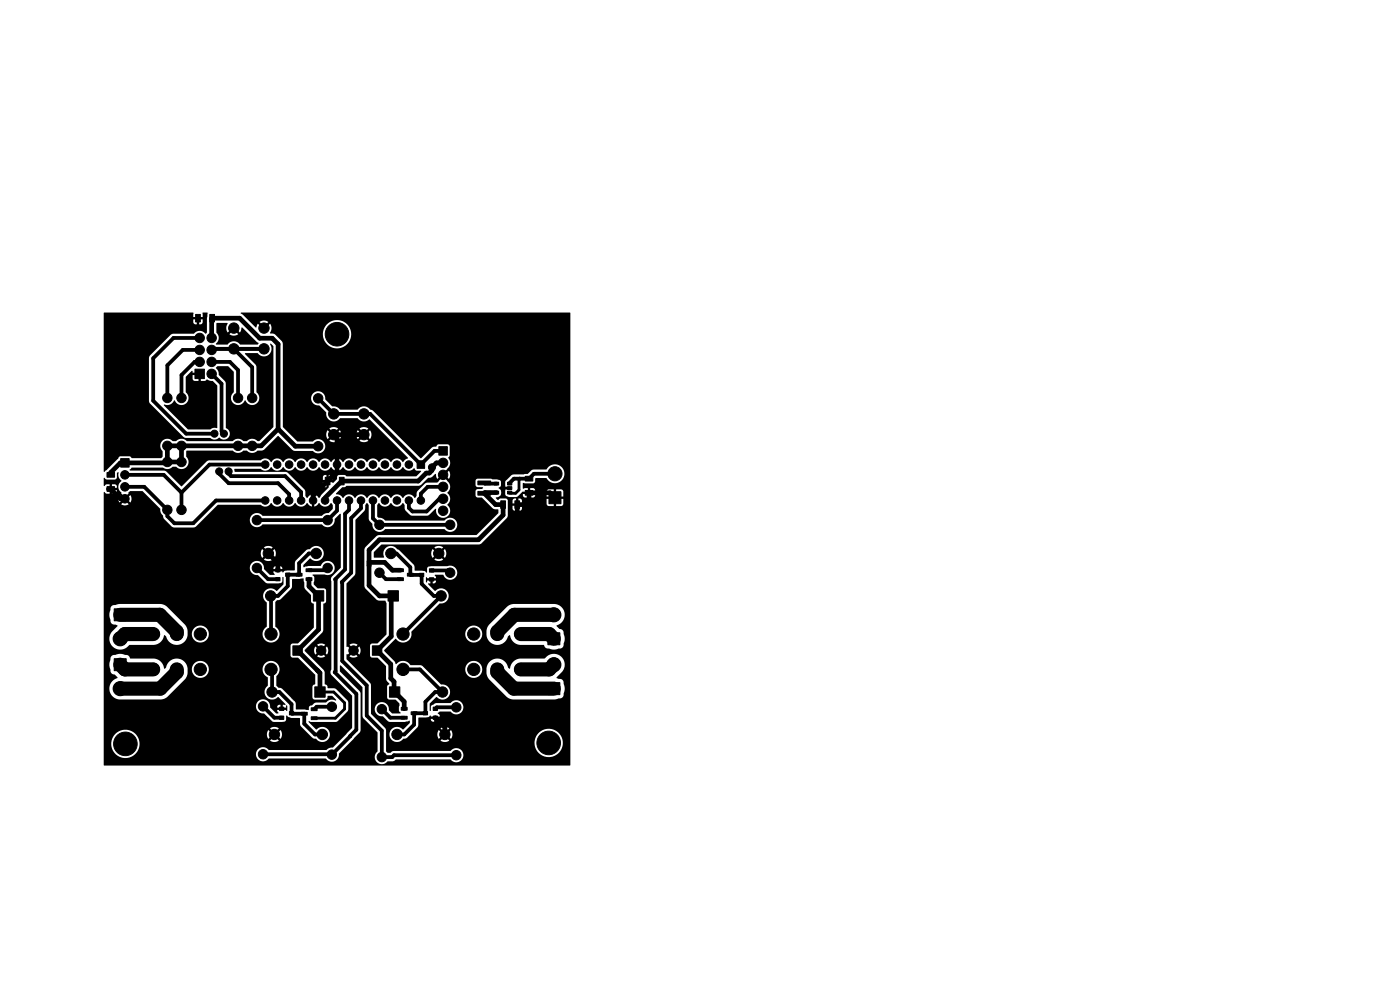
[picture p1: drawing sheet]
<svg xmlns="http://www.w3.org/2000/svg" width="297mm" height="210mm" viewBox="0 0 297 210" stroke-linecap="round" stroke-linejoin="round" font-family="sans-serif">
<g fill="#000" stroke="#000" stroke-width=".21">
<path d="M41.5 66.7h1v1.6h-1zM44.5 66.7h1v1.6h-1zM25.6 97.3h1.8v1.8h-1.8zM41.4 78.3h2v2h-2zM88.5 97.8h1.6v1.6h-1.6zM93.1 94.7h1.8v1.9h-1.8zM22.7 100.2h1.6v1h-1.6zM22.7 103.2h1.6v1h-1.6zM69 101.2h1v1.6h-1zM72 101.2h1v1.6h-1zM101.4 102h2.7v.8h-2.7zM101.4 104.2h2.7v.8h-2.7z"/>
<path d="M104.9 104.2h.9v.6h-.9zM104.9 102.3h.9v.6h-.9zM106.2 106.2h1v1.6h-1zM107.7 102.3h.9v.6h-.9zM107.7 103.2h.9v.6h-.9zM107.7 104.2h.9v.6h-.9zM109.2 106.2h1v1.6h-1zM111.4 101h1.6v1h-1.6zM111.4 104h1.6v1h-1.6zM116.5 104.3h2.5v2.5h-2.5zM24.2 139.7h2.6v2.6h-2.6zM24.2 129.2h2.6v2.5h-2.6z"/>
<path d="M58.5 122.5h.9v.7h-.9zM58.5 120.6h.9v.7h-.9zM60.6 121.6h.9v.7h-.9zM62.1 137h2v2h-2zM62.8 121.6h1.3v.6h-1.3zM64.9 120.7h1.3v.6h-1.3zM64.9 122.6h1.3v.6h-1.3zM66.5 125.3h2.2v2.2h-2.2zM79 137h2v2h-2zM84.3 122.6h1.3v.6h-1.3zM84.3 120.7h1.3v.6h-1.3zM82.3 125.3h2.2v2.2h-2.2z"/>
<path d="M86.4 121.6h1.3v.6h-1.3zM89 121.6h.9v.7h-.9zM91.1 120.7h.9v.7h-.9zM91.1 122.6h.9v.7h-.9zM116.2 134.2h2.6v2.6h-2.6zM59.3 151.9h.9v.7h-.9zM59.3 150h.9v.7h-.9zM61.4 150.9h.9v.7h-.9zM63.9 151.1h1.3v.6h-1.3zM66.8 145.7h2.2v2.2h-2.2zM66 150.2h1.3v.6h-1.3zM66 152h1.3v.6h-1.3z"/>
<path d="M82.6 145.7h2.2v2.2h-2.2zM85.1 151.9h1.3v.7h-1.3zM85.1 150.1h1.3v.5h-1.3zM87.2 151h1.3v.6h-1.3zM89.8 150.9h.9v.7h-.9zM91.9 150h.9v.7h-.9zM91.9 151.9h.9v.7h-.9zM116.2 144.8h2.6v2.5h-2.6z"/>
<circle cx="39" cy="68" r=".75"/>
<circle cx="42.4" cy="71.7" r="1"/>
<circle cx="42.4" cy="76.8" r="1"/>
<circle cx="42.4" cy="74.2" r="1"/>
<circle cx="44.9" cy="71.7" r="1"/>
<circle cx="44.9" cy="76.8" r="1"/>
<circle cx="44.9" cy="79.3" r="1"/>
<circle cx="44.9" cy="74.2" r="1"/>
<circle cx="49.6" cy="74" r="1.1"/>
<circle cx="49.6" cy="69.6" r="1.1"/>
<circle cx="56" cy="74" r="1.1"/>
<circle cx="56" cy="69.6" r="1.1"/>
<circle cx="71.5" cy="70.9" r="2.5"/>
<circle cx="35.5" cy="98" r="1"/>
<circle cx="35.5" cy="94.6" r="1"/>
<circle cx="35.5" cy="84.4" r="1"/>
<circle cx="38.5" cy="94.6" r="1"/>
<circle cx="38.5" cy="84.4" r="1"/>
<circle cx="38.5" cy="98" r="1"/>
<circle cx="42.3" cy="82.1" r=".75"/>
<circle cx="45.5" cy="92" r=".75"/>
<circle cx="46.5" cy="100" r=".75"/>
<circle cx="47.5" cy="92" r=".75"/>
<circle cx="48.5" cy="100" r=".75"/>
<circle cx="50.5" cy="84.4" r="1"/>
<circle cx="50.5" cy="94.6" r="1"/>
<circle cx="53.5" cy="84.4" r="1"/>
<circle cx="53.5" cy="94.6" r="1"/>
<circle cx="56.3" cy="98.5" r=".8"/>
<circle cx="58.8" cy="98.5" r=".8"/>
<circle cx="61.3" cy="98.5" r=".8"/>
<circle cx="63.9" cy="98.5" r=".8"/>
<circle cx="66.4" cy="98.5" r=".8"/>
<circle cx="67.5" cy="84.5" r="1"/>
<circle cx="67.5" cy="94.7" r="1"/>
<circle cx="69" cy="98.5" r=".8"/>
<circle cx="70.8" cy="87.8" r="1.1"/>
<circle cx="70.8" cy="92.2" r="1.1"/>
<circle cx="71.5" cy="98.5" r=".8"/>
<circle cx="74" cy="98.5" r=".8"/>
<circle cx="76.6" cy="98.5" r=".8"/>
<circle cx="77.2" cy="87.8" r="1.1"/>
<circle cx="77.2" cy="92.2" r="1.1"/>
<circle cx="79.1" cy="98.5" r=".8"/>
<circle cx="81.7" cy="98.5" r=".8"/>
<circle cx="84.2" cy="98.5" r=".8"/>
<circle cx="86.7" cy="98.5" r=".8"/>
<circle cx="91.6" cy="99.1" r=".75"/>
<circle cx="94" cy="98.2" r="1"/>
<circle cx="26.5" cy="105.8" r=".9"/>
<circle cx="26.5" cy="100.7" r=".9"/>
<circle cx="26.5" cy="103.3" r=".9"/>
<circle cx="35.5" cy="108.2" r="1"/>
<circle cx="38.5" cy="108.2" r="1"/>
<circle cx="54.5" cy="110.3" r="1"/>
<circle cx="56.3" cy="106.2" r=".8"/>
<circle cx="56.9" cy="117.4" r="1.1"/>
<circle cx="58.8" cy="106.2" r=".8"/>
<circle cx="61.3" cy="106.2" r=".8"/>
<circle cx="63.9" cy="106.2" r=".8"/>
<circle cx="66.4" cy="106.2" r=".8"/>
<circle cx="67.1" cy="117.4" r="1.1"/>
<circle cx="69" cy="106.2" r=".8"/>
<circle cx="69.5" cy="110.3" r="1"/>
<circle cx="71.5" cy="106.2" r=".8"/>
<circle cx="74" cy="106.2" r=".8"/>
<circle cx="76.6" cy="106.2" r=".8"/>
<circle cx="79.1" cy="106.2" r=".8"/>
<circle cx="80.5" cy="111.3" r="1"/>
<circle cx="81.7" cy="106.2" r=".8"/>
<circle cx="82.9" cy="117.4" r="1.1"/>
<circle cx="84.2" cy="106.2" r=".8"/>
<circle cx="86.7" cy="106.2" r=".8"/>
<circle cx="89.3" cy="106.2" r=".8"/>
<circle cx="93.1" cy="117.4" r="1.1"/>
<circle cx="94" cy="100.7" r="1"/>
<circle cx="94" cy="103.3" r="1"/>
<circle cx="94" cy="105.8" r="1"/>
<circle cx="94" cy="108.3" r="1"/>
<circle cx="95.5" cy="111.3" r="1"/>
<circle cx="110" cy="109.8" r=".75"/>
<circle cx="117.7" cy="100.5" r="1.5"/>
<circle cx="25.5" cy="135.5" r="1.5"/>
<circle cx="32.5" cy="134.5" r="1.3"/>
<circle cx="37.5" cy="134.5" r="1.3"/>
<circle cx="42.5" cy="134.5" r="1.3"/>
<circle cx="54.5" cy="120.5" r="1"/>
<circle cx="57.4" cy="126.4" r="1.1"/>
<circle cx="57.5" cy="134.5" r="1.3"/>
<circle cx="68.1" cy="138" r="1"/>
<circle cx="69.5" cy="120.5" r="1"/>
<circle cx="75" cy="138" r="1"/>
<circle cx="80.5" cy="121.5" r="1"/>
<circle cx="85.5" cy="134.5" r="1.3"/>
<circle cx="93.6" cy="126.4" r="1.1"/>
<circle cx="95.5" cy="121.5" r="1"/>
<circle cx="100.5" cy="134.5" r="1.3"/>
<circle cx="105.5" cy="134.5" r="1.3"/>
<circle cx="110.5" cy="134.5" r="1.3"/>
<circle cx="117.5" cy="130.4" r="1.5"/>
<circle cx="25.5" cy="146.1" r="1.5"/>
<circle cx="26.6" cy="157.8" r="2.5"/>
<circle cx="32.5" cy="142" r="1.3"/>
<circle cx="37.5" cy="142" r="1.3"/>
<circle cx="42.5" cy="142" r="1.3"/>
<circle cx="55.8" cy="149.8" r="1"/>
<circle cx="55.8" cy="160" r="1"/>
<circle cx="57.5" cy="142" r="1.3"/>
<circle cx="57.7" cy="146.8" r="1.1"/>
<circle cx="58.2" cy="155.8" r="1.1"/>
<circle cx="68.4" cy="155.8" r="1.1"/>
<circle cx="70.4" cy="149.9" r="1"/>
<circle cx="81" cy="150.4" r="1"/>
<circle cx="84.2" cy="155.8" r="1.1"/>
<circle cx="85.5" cy="142" r="1.3"/>
<circle cx="93.9" cy="146.8" r="1.1"/>
<circle cx="94.4" cy="155.8" r="1.1"/>
<circle cx="96.8" cy="150" r="1"/>
<circle cx="100.5" cy="142" r="1.3"/>
<circle cx="105.5" cy="142" r="1.3"/>
<circle cx="110.5" cy="142" r="1.3"/>
<circle cx="116.4" cy="157.6" r="2.5"/>
<circle cx="117.5" cy="141" r="1.5"/>
<circle cx="70.4" cy="160.1" r="1"/>
<circle cx="81" cy="160.6" r="1"/>
<circle cx="96.8" cy="160.2" r="1"/>
</g>
<g fill="none" stroke="#000" stroke-width="1">
<path d="M42.4 79.3l-.1 .1M44.9 71.7l.1-4.2h5.8l4.3 4.2h2.6l1.3 1.3v18M35.5 98l-.2 .2h-9.8l-2 2v.5M38.5 94.6v3.4h-3M59 91l-3.6 3.6h-19.9v3.4M59 91l3.7 3.7h4.8M77.2 92.2h-6.4l.7 .7v7.2l-5.1 5v1.1M94 98.2h-1.4l-1 .9v.7l-.5 .6h-.7l-1.7 1.7h-16.2l-3.5 3.5M23 103.7h.5l2.1 2.1h.9M56.9 117.4l2.1 2v1.6M78.3 119.1l.2 .2h3.1l1.7 1.7h1.7M93.1 117.4l-.6 .5"/>
<path d="M105.3 104.5h-2.4l-.2 .1 2.4 2.4h1.6v2.3l-5.2 5.2h-21l-2.2 2.2v7.5l2.2 2.2h2.9l-.4 .4v8.2l-3 3 2.9 2.9v3l.7 .7v2.1l.1 .1M117.7 105.6l-1-1.1h-4.5v1.9l-.6 .6h-1.9v2.5l.3 .3M65.6 122.9v1.5l2 2v7.2l-4.5 4.4 4.8 4.7v4.1M83.2 146.3l2.5 2.5v1.5M92.4 152.2l2 2.1v1.5"/>
</g>
<path d="M106.7 103.5h1.4M110.1 101.7v2.2l-.7 .7h-1.3M67.9 146.8h2.9l2.3 2.3v1.3l-2 1.9h-4.4" fill="none" stroke="#000" stroke-width=".6"/>
<g fill="none" stroke="#000" stroke-width=".8">
<path d="M42.4 76.8h-1.1l-2.8 2.8v4.8M42.4 74.2h-3.6l-3.3 3.3v6.9M42.4 71.7h-5.6l-4.3 4.3v9l7 7h6M44.9 76.8h3.9l1.7 1.7v5.9M44.9 79.3l2.1 2.1v10.1l.5 .5M45.5 74l-.2 .2h-.4l.2-.2h10.9M49.6 74l3.9 3.9v6.5M56.3 98.5h-11.9l-5.9 6M67.5 84.5l3.3 3.3h7.7l10.8 10.7 2.9-2.8h1.8M26.5 100.7h8.2l3.8 3.8M26.5 103.2l4.1 .1 4.9 4.9v1.3l1.5 1.5h4l4.8-4.8h10.5M38.5 104.5v3.7"/>
<path d="M46.5 100v.5l2 2h10.5l2.3 2.3v1.4M48.5 100v.5l.5 .5h11.5l3.4 3.4v1.8M67.1 117.4h-1.6l-2.1 2.1v2.4h-2.4v2.4l-2 2.1h-1.6l.1 8.1M71.5 106.2v2.1l-2 2h-15M74 106.2v2l-.8 .8v11.8l-2.1 2.1 .1 19.5-.2 .2 4.6 4.6v7.6l-5.2 5.3-14.6-.1M76.6 106.2v1.6l-2.1 2.1v11.6l-2 2 .1 16.7 5.2 5.2v6.4l3.2 3.2v5.6h2.2l.4-.4h13.2M79.1 106.2v3.8l1.4 1.3h15M82.9 117.4h1.2l3 2.9v1.7h2.3v1.8l2.6 2.6h1.6l-8.1 8.1M94 103.3h-3.3l-1.4 1.4v1.5M94 105.8h-.8l-2.7 2.7h-3l-.8-.8v-1.5M102.7 102.4l.2 .2h2.4M110.2 101.5l-.1 .2"/>
<path d="M117.7 100.5h-4.4l-1.1 1h-3.2l-.9 .9M54.5 120.5l2.4 2.4h2.1M69.5 120.5l-.5 .5h-3.4M80.5 121.5l1.4 1.4h3.1M85.5 134.5h.1M91.5 121h3.5l.5 .5M55.8 149.8l2.4 2.4h1.5M57.5 142.2h-.1M57.5 142l.2 .2v4.6M57.7 146.8h1.6l2.6 2.6 .1 2h2.6v2.1l2.2 2.3h1.6M57.8 146.7l-.1 .1M70.4 149.9h-3.2l-.5 .6"/>
<path d="M81 150.4l1.8 1.8h2.9M85.5 142h3.6l4.8 4.8h-1.6l-2 2.1v2.4h-2.5v2.4l-2 2.1h-1.6M85.5 141.8h.4M93.8 146.8v.1h-.5M96.8 150h-4.1l-.3 .3"/>
</g>
<path d="M25.5 130.4h8.4l3.6 3.6v.5M32.5 134.5h-6l-1 1M110.5 134.5h6l1 1M117.5 130.4h-8.4l-3.6 3.6v.5M25.5 141l1 1h6M37.5 142v.6l-3.5 3.5h-8.5M105.5 142v.6l3.5 3.5h8.5M117.5 141l-1 1h-6" fill="none" stroke="#000" stroke-width="3"/>
<path d="M39.4 79.9l1.4-1.2 .1 .4h1v.5h-1v.8l.2 .4h1v-1.1h.5v1.1h.9l.5-.3 .5 .3h.6l1 .9v9l-.2 .1a1.35 1.35 0 0 0-1.3 .3h-4.7l-5.1-5.1 .1-.2a1.65 1.65 0 0 0 2.1-.9 1.55 1.55 0 0 0 2.4 .7 1.55 1.55 0 0 0 0-2.4zM22 66.4l18.9-.1 .2 .1-.1 .9h2v-1h.9l.2 .1-.2 1.1v3l-.2 .3a1.66 1.66 0 0 0-2.6 0l-4.7 .1-4.7 4.7-.1 9.5 .2 .5 7.3 7.2 5.6 .2a1.39 1.39 0 0 0 1.8-.2 1.29 1.29 0 0 0 2.1-.1 1.29 1.29 0 0 0-.7-2v-9.4l-.2-.5-1.3-1.3-.1-.7-.5-.7 .3-.4h2.3l1.2 1.1v4.4a1.53 1.53 0 0 0 .1 2.5 1.53 1.53 0 0 0 2.3-.8 1.55 1.55 0 0 0 2.4 .7 1.55 1.55 0 0 0 0-2.4v-5.6l-2.4-2.5 .1-.2h2.6a1.65 1.65 0 0 0 2.3 .4 1.65 1.65 0 0 0 .3-2.4h.2l.5 .6v17l-3 3-.3 .1a1.61 1.61 0 0 0-2.4 0h-.7a1.56 1.56 0 0 0-2.3 0h-9.7a1.56 1.56 0 0 0-2.3 0h-.7a1.52 1.52 0 0 0-2.2-.1 1.52 1.52 0 0 0 .1 2.3v1l-.3 .4h-6.2l-.5-.4h-2l-2.8 2.9-.5 .4-.2-.1v-31.7h19l.4 .5h1.1l.4-.3 .1-.8h-.7v1.1h-.6v-1.1h-.7v.6h-19zM45.9 68.6l2.3-.1 .1 .1a1.63 1.63 0 0 0 0 1.9l.9-.9 .4 .4-.9 .9a1.61 1.61 0 0 0 1.8 0l-.9-.9 .4-.4 .9 .9 .3-1h.2l3.5 3.3-.3 .3h-3.6a1.73 1.73 0 0 0-2.8 0l-2.4-.1a1.67 1.67 0 0 0 .1-2.5zM51.1 66.4h69.9v95.9l-98.9 .1-.1-4.6h1.6a3 3 0 0 0 4.1 2.8 3 3 0 0 0 1.1-4.8h27.8l.3 .9 .8-.8 .4 .4-.8 .8a1.6 1.6 0 0 0 1.9 0l-.9-.8 .4-.4 .8 .8a1.61 1.61 0 0 0 0-1.8l-.8 .8-.4-.4 .9-.8a1.6 1.6 0 0 0-1.9 0l.8 .8-.4 .4-.8-.8-.3 .9-27.8-.1a3 3 0 0 0-3.3-.7 3 3 0 0 0-1.9 2.8h-1.6v-11.7h1.2l.1 .7 .5 .8 .5 .5 .8 .2 9.1 .1a2.31 2.31 0 0 0 1.5-.8l3.7-3.7 .4-.9v-1h.9v.3a1.8 1.8 0 0 0 2.9 1.2 1.8 1.8 0 0 0-.3-3.1 1.8 1.8 0 0 0-2.6 1.6h-.9v-.2a2.32 2.32 0 0 0-2.2-2.1 2.32 2.32 0 0 0-2.4 1.9l-.4 .2-.1-.6a2.29 2.29 0 0 0-2-1.5h-5l-.2-.3a1.46 1.46 0 0 0-1.3-.6 2.37 2.37 0 0 0-1.7 .1 .89 .89 0 0 0-1.1 1.1 3.7 3.7 0 0 0 .3 2.9l.6 .2 .6 .7-.7 .4-.5 .5-.4 .6-.1 .8h-1.2v-10.6h1.2l.1 .7 .5 .8 .7 .6 .7 .2 1.2-.2 1.1-.8h5.4a2.55 2.55 0 0 0 2-2.1l.4 .4a2.3 2.3 0 0 0 2.5 1.7 2.3 2.3 0 0 0 2-2.3h.9v.3a1.8 1.8 0 0 0 2.9 1.2 1.8 1.8 0 0 0-.3-3.1 1.8 1.8 0 0 0-2.6 1.6h-.9l-.1-1.2-.5-.8-3.8-3.8-.8-.5-.5-.1h-8.8l-.8 .2a.91 .91 0 0 0-1.1 1.1 4.8 4.8 0 0 0 .1 2.7 1.45 1.45 0 0 0 1.3 .5l.1 .2-1.4 1.5-.3 1.2h-1.2v-15h31a1.58 1.58 0 0 0 1.8 1.5l1.8 1.7h2.6a.55 .55 0 0 0 .7-.4v-.8l.1-.1 .1 1.6-1.3 1.3a1.96 1.96 0 0 0-2.7 .2 1.72 1.72 0 0 0 .5 2.4v5a1.83 1.83 0 0 0-.4 2.8 1.83 1.83 0 0 0 2.8-.1 1.83 1.83 0 0 0-.6-2.7v-5.2l.4-.4 .7-.2 2.2-2.2 .3-.5v-1.6l2.3-.1 .2 .8a1.7 1.7 0 0 0 .3 1.5l1.1 1.2 .1 1.4 .1 .3 .5 .2v5l-3.3 3.4-1.5 .1-.2 .4v2.1l.4 .4h1.2l3.7 3.7v1.9l-.5 .2-.1 .4v2.2l.1 .4 .3 .1h2.4l.3-.3 .2-.5h.8l.9 .8v.2a1.77 1.77 0 0 0-2.2 .4l-2.3 .1-.6 .5-.5 .2-.2 .8-2.7-.1v-1.2l-.3-.5-2.9-2.8a.91 .91 0 0 1-1-.6v-2a1.82 1.82 0 0 0 0-2.8 1.82 1.82 0 0 0-2.8 .5 1.82 1.82 0 0 0 1 2.6v1.8a1.64 1.64 0 0 0-.2 2.4 1.64 1.64 0 0 0 2.4-.1l1.6 1.6-.1 .2-.5-.1v.6h.7v-.4h.2v1.1l-.2-.2h-1.9l.3 .7h-.5l-1.3-1.3 2.2 .1v-.6l-.4 .1-.3 .4h-1.5v-.2a1.52 1.52 0 0 0-1.6-1.4 1.52 1.52 0 0 0-1.4 1.7 1.52 1.52 0 0 0 1.8 1.3l1.5 1.5 .5 .3 2.3-.2 .3-.3 .1-.9 .4 .3 .7 .2h1.7v1.3l.3 .5 2.7 2.6a1.16 1.16 0 0 1 1.1 .5 1.62 1.62 0 0 0 2.1-.6 1.62 1.62 0 0 0-.5-2.2 1.62 1.62 0 0 0-2.2 .4l-1.6-1.8 .5 .2 5.4-.1 2.5-2.5v-1.6l-.2-.4-2.5-2.5-1.6-.1-.1-.1a.79 .79 0 0 0-.6-.8l-.1-2.8-4.2-4.3h2l.3 .9 .7-.8 .4 .4-.7 .7a1.48 1.48 0 0 0 1.7 0l-.7-.7 .3-.4 .8 .8 .2-.4v-.7l-.2-.7-.8 .8-.3-.4 .7-.7a1.49 1.49 0 0 0-1.7 0l.7 .7-.4 .4-.7-.8-.3 .9h-2l3.9-4.2 .1-5.7 .6-.5v-2.4l-.4-.4h-1.4l-.8-.8 .1-1.5-.4-.5 .1-.1h2.5a1.52 1.52 0 0 0 2-1 1.52 1.52 0 0 0-1-1.9 1.52 1.52 0 0 0-1.9 1.1h-2.5l-1.1 .2v-.5l1.5-1.3a1.62 1.62 0 0 0 2.3 0 1.62 1.62 0 0 0-.2-2.4 1.62 1.62 0 0 0-2.3 .4l-.7 .2-2.2 2.2-.3 .5v1.6l-2 .1-.5 .3-.1-.2h-1.9l.2 .7-.9 .1-1.3-1.4 3.9 .1-.1-.3-.2-.2-.4-.1v.6h-.5v-.6h-.2l-.4 .2-.1 .3h-2a1.5 1.5 0 0 0-1.5-1.6 1.5 1.5 0 0 0-1.5 1.5h-31v-3.1h33.3l.3 1 .8-.9 .4 .4-.8 .8a1.6 1.6 0 0 0 1.9 0l-.9-.8 .4-.4 .8 .9a1.6 1.6 0 0 0 0-1.9l-.8 .8-.4-.4 .9-.8a1.6 1.6 0 0 0-1.9 0l.8 .8-.4 .4-.8-.8-.3 .9h-33.3v-12.9l.1-.2 .5 .4h1.7l.4-.1 .1-.3v-.3h-1.1v.7h-.5v-1.2h1.6l-.1-.5-.3-.3h-.7v.8h-.5v-.8h-.6l-.5 .4-.1-1.6 .1-.1 .6 .3h1.8l.3-.4v-1l.2-.1 .2 .1a1.67 1.67 0 0 0 .6 1.7 1.53 1.53 0 0 0 0 2.6l-.1 .1 .7 .7-.3 .4-.8-.8a1.38 1.38 0 0 0 0 1.6l.8-.7 .3 .3-.7 .8a1.4 1.4 0 0 0 1.6 0l-.7-.8 .3-.3 .8 .7 .1-.3 .1-.7-.2-.6-.8 .8-.3-.4 .7-.7v-.2l.3-.3h2.6l3.8 3.8a1.69 1.69 0 0 0 .6 1.4l.2 .7 1.9 1.8h4.4l.5-.2 4.6-4.6h9.1a1.43 1.43 0 0 0 2.2-.4 1.42 1.42 0 0 0 1.3 .8 1.42 1.42 0 0 0 1.3-.8 1.42 1.42 0 0 0 1.2 .8 1.42 1.42 0 0 0 1.3-.8 1.42 1.42 0 0 0 1.3 .8 1.42 1.42 0 0 0 1.3-.8l.4 .5 .6 .2v-.9h.5v.9l1.1-.7a1.38 1.38 0 0 0 1.2 .8 1.38 1.38 0 0 0 1.2-.8l.4 .4v.8l-1 .9a1.79 1.79 0 0 0-1.4 .6h-12.5a1.52 1.52 0 0 0-2.2-.1 1.52 1.52 0 0 0 0 2.2 1.52 1.52 0 0 0 2.3-.3l12.5 .1a1.54 1.54 0 0 0 1.8 .4 1.54 1.54 0 0 0 .9-1.6l1.1-1.1h.2v11.4l-1.9 1.9-.2 .5 .1 19.2-.2 .7 .2 .5 4.4 4.4v6.8l-4 4.1-.9 .2-.6 .4h-12.1a1.53 1.53 0 0 0-2.3-.2 1.53 1.53 0 0 0 0 2.2 1.53 1.53 0 0 0 2.3-.2h12a1.54 1.54 0 0 0 1.9 .6 1.54 1.54 0 0 0 .9-1.7l4.4-4.4 .2-.5v-8l-4.4-4.4v-1.2l.1-.1 4.7 4.6v6.3l3.2 3.3v4a1.53 1.53 0 0 0-.1 2.3 1.53 1.53 0 0 0 2.3-.2h1.2l.5-.4h11.5a1.53 1.53 0 0 0 2.3 .2 1.53 1.53 0 0 0 0-2.2 1.53 1.53 0 0 0-2.3 .2h-12l-.7 .4h-.5l-.4-.3v-1.8h31.5a3 3 0 0 0 4.4 2.7 3 3 0 0 0 .3-5.2 3 3 0 0 0-4.7 2.2v.3h-31.5l-.1-3-3.1-3.2-.1-6.4-5.1-5.1v-1.1l.3 .1 .7-.8 .4 .4-.7 .8a1.49 1.49 0 0 0 1.7-.1l-.8-.7 .4-.4 .7 .8 .2-.4 .1-.7-.3-.7-.7 .8-.4-.4 .8-.7a1.49 1.49 0 0 0-1.8 0l.8 .7-.4 .4-.7-.8-.2 .2-.1-.2v-12.8h3.8l.2 .5 2.4 2.4 .5 .2h1.4l.2 .5v6.7l-1.9 1.9-1.5 .1-.1 .4v2l.4 .5h1.2l1.8 1.8v2.7l.1 .4 .6 .7-.5 .5v2.4l.4 .4h1.4l.8 .8-.1 1.6 .4 .5h-1.8l-.7-.7a1.52 1.52 0 0 0-1.5-1.6 1.52 1.52 0 0 0-1.5 1.6 1.52 1.52 0 0 0 1.8 1.4l.9 .9 .5 .3h3.1l1.1-.3v.5l-1.3 1.3a1.96 1.96 0 0 0-2.7 .2 1.63 1.63 0 0 0 .4 2.2 1.63 1.63 0 0 0 2.3-.4l.6-.1 .8-.8h5.8l.3 .9 .8-.8 .4 .4-.9 .8a1.6 1.6 0 0 0 1.9 0l-.8-.8 .4-.4 .8 .8a1.61 1.61 0 0 0 0-1.8l-.8 .8-.4-.4 .8-.8a1.6 1.6 0 0 0-1.9 0l.9 .8-.4 .4-.8-.8-.3 .9h-5.8l1.6-1.6 .2-1.6h2.6a.54 .54 0 0 0 .7 .5h.7a.51 .51 0 0 0 .5-.6h-.7v.6h-.5v-.6h-.7v.1h-2.6v-.3l.1-.1 1.9-.1 .5-.3 .1 .2h1.9l-.1-.3-.3-.4 .4-.4 2.3 .1a1.52 1.52 0 0 0 2.2 .1 1.52 1.52 0 0 0 0-2.3 1.52 1.52 0 0 0-2.3 .3l-3.1 .1-.9 .6-.1 .9-.2 .1v-1.6l1.5-1.4a1.63 1.63 0 0 0 2.7-.5 1.63 1.63 0 0 0-1.9-2.1l-3.1-3.2h8.3a1.8 1.8 0 0 0 1.9 1.8 1.8 1.8 0 0 0 1.7-2h.9v1.2l.6 1.1 3.7 3.7 .8 .5 .5 .1h8.9l.8-.2a.92 .92 0 0 0 1.1-1.1 3.8 3.8 0 0 0-.3-2.9l-1.2-.4 1.3-1.5 .4-1.1-.3-1.4-1-.9-.8-.2-.8 .1-.7 .3-.7 .6h-5.2a2.51 2.51 0 0 0-2.2 2.2l-.3-.3a2.31 2.31 0 0 0-2.4-1.9 2.31 2.31 0 0 0-2.2 2.1h-.9v-.1a1.81 1.81 0 0 0-1.9-1.5 1.81 1.81 0 0 0-1.7 1.8h-8.3l-1.1-.9h-2.2a1.95 1.95 0 0 0-3.1-.2l-.3-.6-2.2-2.3 2.4-2.5a1.89 1.89 0 0 0 2.1 .7 1.89 1.89 0 0 0 1.3-1.7h11.4v.3a1.8 1.8 0 0 0 2.2 1.4 1.8 1.8 0 0 0 1.3-2.3h1v.8a2.31 2.31 0 0 0 2.1 2.1 2.31 2.31 0 0 0 2.5-1.8l.3-.3 .1 .2a2.3 2.3 0 0 0 2.1 1.9h5l.6 .7a4.6 4.6 0 0 0 3 .1 .88 .88 0 0 0 .7-1.1 4.3 4.3 0 0 0-.2-2.8l-.7-.3-.6-.6 .9-.6 .6-.8 .2-.8-.1-.9-.8-1.1-.7-.4-.7-.1h-8.5l-.6 .1-.8 .5-3.8 3.8-.5 .8-.1 .6h-1l-.1-.2a1.81 1.81 0 0 0-2-1 1.81 1.81 0 0 0-1.4 1.8h-11.4v-.5l6-6a1.63 1.63 0 0 0 1.8-2.2 1.63 1.63 0 0 0-2.8-.4l-1.5-1.6 1.4-.1 .3-.5h-.7v.6h-.5v-.6h-.7v.3l-.1 .1-.1-1.1 .1-.1 .1 .3h1.9l-.3-.6 .1-.2h1.7a1.53 1.53 0 0 0 1.9 1.1 1.53 1.53 0 0 0 1-2 1.53 1.53 0 0 0-2-.9l-3.9 .1-.3 .2-.1 1-.1 .1-.5-.4h-1.9l-.4-1.3-2.3-2.4h6.1l.3 1 .8-.9 .4 .4-.9 .8a1.6 1.6 0 0 0 1.9 0l-.8-.8 .4-.4 .8 .9a1.61 1.61 0 0 0 0-1.9l-.8 .8-.4-.4 .8-.8a1.6 1.6 0 0 0-1.9 0l.9 .8-.4 .4-.8-.8-.3 .9h-6.1l-1-.9a1.7 1.7 0 0 0-2.3-.5 1.7 1.7 0 0 0-.6 2.3h-2.1l-.1-.1v-1.1l1.6-1.6h20.7l.4-.1 5.5-5.5 .2-.5v-1.5h1l.2 .3 .3 .1h1.1l.4-.4v-.6h-.7v1h-.5v-1h-.8v.6h-1v-1.7h1v.6h2v-.7l-.2-.3-.5-.1v1.1h-.5v-1.1l-.5 .1-.3 .4h-1l-.4-.5h-1.2l-.5 .3-.4-.3v-.2l.6-.1 .5-.5v-.8l-.5-.6 .4-.4 .1-.9h.9v1.1l1.2 .2-.1 .2-1.1 .1v1.1l.2 .3 .7 .2h1.4l.6-.3h.8l.4 .4h1.8l.4-.2v-.5h-1v.7h-.5v-.7h-1.1v.3h-.8l.8-.8h5.1v1h1.2v.5h-1.2v1.1l.1 .3 .3 .2h1.1v-1.3h.5v1.3l1.2-.1 .3-.3v-1.2h-1.3v-.5h1.3v-1.1l-.3-.3-1.2-.1v1.3h-.5v-1.3h-1.1l-.4 .5h-2.5v-.5l-.2-.2-.8-.1v.8h-.5v-.8l-1.1 .1 .1-1.1h2.1l.4-.2 .2-.9h2.2a2.04 2.04 0 0 0 3.1 .7 2.04 2.04 0 0 0 0-3.2 2.04 2.04 0 0 0-3.1 .7h-2.7l-.5 .2-.8 .7-3.1 .2-1.5 1.2-.1 .3h-.9l-.4-.4-1.8-.3h-2.8l-.3 .2-.1 .3 .1 1.2 .3 .1h1l.2 .2-.3 .2-1.2 .2-.1 .3v1.1l.4 .2 .9 .1 2.3 2.2 1.2 .4v.7l-4.6 4.6h-20.7l-.4 .1-2.5 2.5-.2 .3v7.9h-3.8v-.5l1.7-1.7 .2-.5v-11.3l1.9-1.9 .2-.5v-.8l.4-.4 .3 .4 .1 3.1 .7 .9a1.57 1.57 0 0 0 .9 1.6 1.57 1.57 0 0 0 1.9-.5l12.5 .1a1.52 1.52 0 0 0 2.2 .1 1.52 1.52 0 0 0 0-2.3 1.52 1.52 0 0 0-2.3 .3h-12.4l-.7-.4-.8-.2-.3-.2v-2.4l.5-.5a1.38 1.38 0 0 0 1.2 .8 1.38 1.38 0 0 0 1.2-.8 1.42 1.42 0 0 0 1.3 .8 1.42 1.42 0 0 0 1.3-.8l.3 .4v.7l.2 .5 .9 .9 .5 .2h3.4l1.5-1.4h.2a1.54 1.54 0 0 0 2.1 1.7 1.54 1.54 0 0 0 .3-2.6 1.62 1.62 0 0 0 0-2.6 1.62 1.62 0 0 0 0-2.5l-.8-.9 .3-.3 .8 .8 .1-.2 .2-.7-.3-.8-.8 .8-.3-.4 .8-.8a1.72 1.72 0 0 0 .2-2.4l.3-.5-.1-2.1-.3-.2-1.9-.1-.4 .2-.2 .3-.9 .3-2.4 2.2-10.1-10.1-.5-.2a1.73 1.73 0 0 0-2.8 0h-3.7a1.83 1.83 0 0 0-1.6-.7l-1.5-1.5a1.52 1.52 0 0 0-1.5-1.7 1.52 1.52 0 0 0-1.5 1.7 1.52 1.52 0 0 0 1.8 1.3l1.4 1.5a1.64 1.64 0 0 0 1 1.8 1.64 1.64 0 0 0 2-.6h3.7a1.73 1.73 0 0 0 2.5 .3l8.1 8.1v.2l-.6 .2-.4 .5a1.42 1.42 0 0 0-1.3-.8 1.42 1.42 0 0 0-1.3 .8 1.42 1.42 0 0 0-1.2-.8 1.42 1.42 0 0 0-1.3 .8 1.42 1.42 0 0 0-1.3-.8 1.42 1.42 0 0 0-1.3 .8 1.42 1.42 0 0 0-1.2-.8 1.42 1.42 0 0 0-1.3 .8 1.42 1.42 0 0 0-1.3-.8 1.42 1.42 0 0 0-1.2 .8l-.5-.4-.6-.3v.9h-.4v-.9l-1.1 .7a1.38 1.38 0 0 0-1.3-.8 1.38 1.38 0 0 0-1.2 .8 1.42 1.42 0 0 0-1.3-.8 1.42 1.42 0 0 0-1.3 .8 1.42 1.42 0 0 0-1.2-.8 1.42 1.42 0 0 0-1.3 .8 1.42 1.42 0 0 0-1.3-.8 1.42 1.42 0 0 0-1.2 .8 1.42 1.42 0 0 0-1.3-.8 1.42 1.42 0 0 0-1.3 .8 1.42 1.42 0 0 0-2.2-.4l-11.1 .1-5.7 5.5-3.5-3.3-7.4-.1-.1-.1 .5-.5h6.5a1.62 1.62 0 0 0 2.2-.2h.7a1.52 1.52 0 0 0 2.2 0 1.52 1.52 0 0 0-.1-2.2v-1l.2-.2h9.7a1.56 1.56 0 0 0 2.3 0h.7a1.56 1.56 0 0 0 2.3 0h.8l.6-.2 2.9-2.9 3.2 3 4.1 .2a1.53 1.53 0 0 0 2.2 .1 1.53 1.53 0 0 0 0-2.2 1.53 1.53 0 0 0-2.2 .1l-3.2-.1-1.5-1.4h7.6l.3 .9 .9-.9 .4 .4-.9 .9a1.6 1.6 0 0 0 1.8 0l-.9-.9 .4-.4 .9 .9 .3-.9h3.2l.3 .9 .9-.9 .4 .4-.9 .9a1.6 1.6 0 0 0 1.8 0l-.9-.9 .4-.4 .9 .9a1.6 1.6 0 0 0 0-1.8l-.9 .9-.4-.4 .9-.9a1.6 1.6 0 0 0-1.8 0l.9 .9-.4 .4-.9-.9-.3 .9h-3.2l-.3-.9-.9 .9-.4-.4 .9-.9a1.6 1.6 0 0 0-1.8 0l.9 .9-.4 .4-.9-.9-.3 .9h-7.6l-1.6-1.6v-17.7l-.2-.5-1.5-1.5h10.2a3 3 0 0 0 4.4 2.7 3 3 0 0 0 .3-5.2 3 3 0 0 0-4.7 2.2v.3h-10.2l-1-.2v-.2a1.6 1.6 0 0 0 0-1.8l-.9 .9-.4-.4 .9-.9a1.6 1.6 0 0 0-1.8 0l.9 .9-.4 .4-.9-.9-.4 .8zM49.7 99.5h5.6a1.36 1.36 0 0 0 2.2-.4 1.41 1.41 0 0 0 1.3 .8 1.41 1.41 0 0 0 1.3-.8 1.43 1.43 0 0 0 2.5 0 1.43 1.43 0 0 0 2.6 0 1.43 1.43 0 0 0 2.5 0 1.43 1.43 0 0 0 2.5 0l.5 .4 .6 .3v-.9h.4v.9l1.1-.7a1.38 1.38 0 0 0 1.3 .8 1.38 1.38 0 0 0 1.2-.8 1.43 1.43 0 0 0 2.6 0 1.43 1.43 0 0 0 2.5 0 1.43 1.43 0 0 0 2.5 0 1.43 1.43 0 0 0 2.6 0 1.45 1.45 0 0 0 2.4 .2l.3 .5 1.1 .1-1 1.1h-14.8l-.4-.2h-1.2l-.3 .2-.1 .7-.8 .7-1-.1v1.1l-1.5 1.6-.4 .6-1.1-.7v1h-.5v-1l-1.1 .7-.3-.4-.1-1.2-1-1.1h4.8l.3 .4 .5 .1v-1.1h-.8v.6h-4.8l-1.7-1.7h6.5v.6h2v-.7l-.3-.3h-.5v1h-.4v-1h-.5l-.3 .4h-6.5l-.9-.9-.5-.2h-10.7zM71.3 104.7l1.3-1.3 .5-.1 .4-.2h15.3l.6-.3 1.4-1.4 .8-.2 .8-.7 .4 1.1 .8-.8 .3 .3-1.1 1.3h-2.2l-.4 .2-1.6 1.5-.2 1.1-.4 .4a1.42 1.42 0 0 0-1.3-.7 1.42 1.42 0 0 0-1.2 .7 1.42 1.42 0 0 0-1.3-.7 1.42 1.42 0 0 0-1.3 .7 1.42 1.42 0 0 0-1.2-.7 1.42 1.42 0 0 0-1.3 .7 1.42 1.42 0 0 0-1.3-.7 1.42 1.42 0 0 0-1.3 .7 1.42 1.42 0 0 0-1.2-.7 1.42 1.42 0 0 0-1.3 .7 1.42 1.42 0 0 0-1.3-.7 1.42 1.42 0 0 0-1.2 .7h-.1a1.49 1.49 0 0 0-1.4-.8z" fill="#000"/>
</svg>
